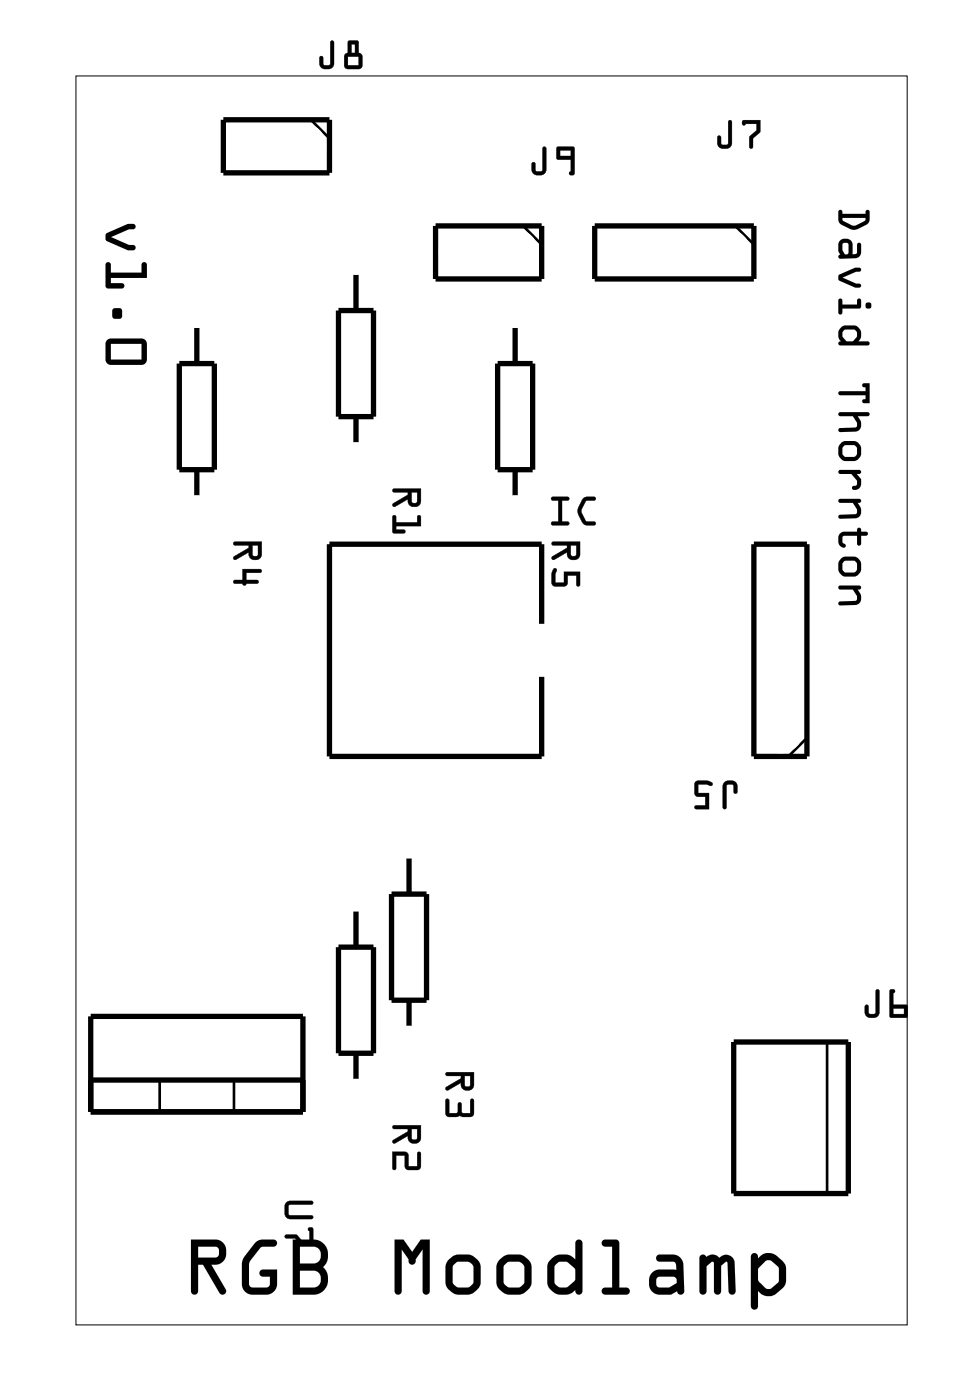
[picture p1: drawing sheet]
<svg xmlns="http://www.w3.org/2000/svg" width="47mm" height="67mm" viewBox="0 0 47 67" stroke-linecap="round" stroke-linejoin="round" font-family="sans-serif">
<path d="M3.6 3.6h39.8v59.8h-39.8z" fill="none" stroke="#000" stroke-width=".05"/>
<g fill="none" stroke="#000" stroke-width=".25">
<path d="M8.6 17.4h1.7v5.1h-1.7zM9.4 15.6v1.8M10.7 5.7h5.1v2.6h-5.1zM16.2 14.9h1.7v5h-1.7zM17 13v1.9M17 19.9v1.4M20.9 10.8h5v2.6h-5zM23.8 17.4h1.7v5.1h-1.7zM24.7 15.6v1.8M28.5 10.8h7.6v2.6h-7.6zM9.4 22.5v1.3M24.7 22.5v1.3"/>
<path d="M25.9 29.9v-3.8h-10.1v10.1h10.1v-3.8M36.1 26.1h2.5v10.1h-2.5zM4.3 48.7h10.2v4.5h-10.2zM4.3 51.7h10.2M16.2 45.3h1.7v5.1h-1.7zM17 43.5v1.8M17 50.4v1.4M18.7 42.8h1.7v5.1h-1.7zM19.6 41v1.8M19.6 47.9v1.3M35.1 49.9h5.5v7.2h-5.5z"/>
</g>
<path d="M14.9 5.7l.9 .9M25 10.8l.9 .9M35.2 10.8l.9 .9M38.6 35.3l-.9 .9M7.6 51.7v1.5M11.2 51.7v1.5M39.6 49.9v7.2" fill="none" stroke="#000" stroke-width=".13"/>
<g fill="#000">
<path d="M5.1 11.2l1-.5h.3a.13 .13 0 0 1 .1 .1 .13 .13 0 0 1-.1 .2h-.2l-.9 .3 .9 .4h.2a.13 .13 0 0 1 .1 .2 .13 .13 0 0 1-.1 .1h-.3l-1-.5zM5.1 12.6h.2v.5h1.5v-.4a.13 .13 0 0 1 .1-.2 .13 .13 0 0 1 .1 .2v.6h-1.7v.3h.5a.13 .13 0 0 1 .2 .1 .13 .13 0 0 1-.2 .1h-.6l-.1-.1zM5.4 14.8h.4v.4h-.4zM5.1 16.3l.2-.1h1.6l.1 .3v.8l-.2 .2h-1.6l-.1-.3v-.7zM5.3 16.5v.7h1.5v-.7z"/>
<path d="M5.1 11.2l1-.5h.3a.13 .13 0 0 1 .1 .1 .13 .13 0 0 1-.1 .2h-.2l-.9 .3 .9 .4h.2a.13 .13 0 0 1 .1 .2 .13 .13 0 0 1-.1 .1h-.3l-1-.5zM5.1 11.2v.3l1 .5h.3a.13 .13 0 0 0 .1-.1 .13 .13 0 0 0-.1-.2h-.2l-.9-.4 .9-.3h.2a.13 .13 0 0 0 .1-.2 .13 .13 0 0 0-.1-.1h-.3zM5.1 12.6h.2v.5h1.5v-.4a.13 .13 0 0 1 .1-.2 .13 .13 0 0 1 .1 .2v.6h-1.7v.3h.5a.13 .13 0 0 1 .2 .1 .13 .13 0 0 1-.2 .1h-.6l-.1-.1zM5.1 12.6v1.1l.1 .1h.6a.13 .13 0 0 0 .2-.1 .13 .13 0 0 0-.2-.1h-.5v-.3h1.7v-.6a.13 .13 0 0 0-.1-.2 .13 .13 0 0 0-.1 .2v.4h-1.5v-.5zM5.4 14.8h.4v.4h-.4zM5.4 14.8v.4h.4v-.4zM5.1 16.3l.2-.1h1.6l.1 .3v.8l-.2 .2h-1.6l-.1-.3v-.7zM5.1 16.3v.2v.7l.1 .3h1.6l.2-.2v-.8l-.1-.3h-1.6zM5.3 16.5v.7h1.5v-.7zM5.3 16.5h1.5v.7h-1.5z"/>
<path d="M15.8 2h.2v1a.37 .37 0 0 1-.4 .3 .37 .37 0 0 1-.3-.3v-.2a.1 .1 0 0 1 .1-.1 .1 .1 0 0 1 .1 .1v.3h.3zM15.8 2v1.1h-.3l-.1-.4h-.1v.3a.35 .35 0 0 0 .3 .3 .35 .35 0 0 0 .4-.3v-1zM16.7 2h.5v.5l.2 .2v.4l-.2 .2h-.5l-.2-.1v-.5l.2-.2zM16.7 2v.5l-.2 .2v.5l.2 .1h.5l.1-.2v-.4l-.1-.2v-.5zM16.7 2.7v.4h.5v-.4zM16.6 2.7h.6v.4h-.6zM16.8 2.1v.4h.2v-.4zM16.8 2.1h.2v.4h-.2z"/>
<path d="M15.8 2h.2v1a.36 .36 0 0 1-.4 .3 .36 .36 0 0 1-.3-.3v-.3h.1h.1v.4h.3zM16.7 2h.5v.5l.1 .2v.4l-.1 .2h-.5l-.2-.1v-.5l.2-.2zM16.7 2.7v.4h.5v-.4zM16.8 2.1v.4h.2v-.4z"/>
<path d="M26 7l.2 .1v1a.37 .37 0 0 1-.4 .3 .37 .37 0 0 1-.4-.3v-.2a.1 .1 0 0 1 .1-.1 .1 .1 0 0 1 .1 .1l.1 .3h.2zM26 7.1v1.1h-.3l-.2-.4v.3a.35 .35 0 0 0 .3 .3 .35 .35 0 0 0 .3-.3v-1zM26.7 7l.8 .1v1.2l-.2 .1a.09 .09 0 0 1-.1-.1 .09 .09 0 0 1 .1-.1v-.6h-.7zM26.7 7.1v.5h.6v.6v.1l.2 .1v-1.3zM26.8 7.2v.3h.5v-.3zM26.8 7.2h.5v.3h-.5z"/>
<path d="M26 7l.2 .1v1a.36 .36 0 0 1-.4 .3 .36 .36 0 0 1-.3-.3v-.3h.1l.1 .4h.3zM26.7 7l.8 .1v1.3l-.3-.1 .1-.1v-.6h-.7zM26.8 7.2v.3h.5v-.3z"/>
<path d="M34.9 5.8h.1v1.1a.37 .37 0 0 1-.3 .2 .37 .37 0 0 1-.4-.2v-.3a.1 .1 0 0 1 .1-.1 .1 .1 0 0 1 .1 .1l.1 .3h.2zM34.9 5.8v1.1h-.4l-.1-.4v.1v.3a.35 .35 0 0 0 .3 .2 .35 .35 0 0 0 .3-.2v-1.1zM35.5 5.8l.9-.1v.6l-.3 .3v.4a.1 .1 0 0 1-.1 .1 .1 .1 0 0 1-.1-.1v-.5l.3-.3v-.3h-.5l-.1 .1zM35.6 5.8v.2l.6-.1v.3l-.3 .4v.5h.1v-.5l.4-.3v-.5z"/>
<path d="M34.9 5.8h.1v1.1a.36 .36 0 0 1-.3 .2 .36 .36 0 0 1-.4-.2l.1-.4h.1v.4h.4zM35.6 5.8h.8v.5l-.3 .3-.1 .5h-.1v-.5l.3-.4v-.3l-.6 .1z"/>
<path d="M40.2 10.1h.1v.1h1.1v-.1a.1 .1 0 0 1 .1-.1 .1 .1 0 0 1 .1 .1v.6a.88 .88 0 0 1-1.3 .1l-.2-.2zM40.3 10.4l.1 .2 .5 .2 .5-.3v-.1zM40.2 11.5l.2-.1 .3 .1 .1 .2v.5l.2-.1v-.4a.1 .1 0 0 1 .1-.1 .1 .1 0 0 1 .1 .1v.5l-.1 .1-.9 .1a.1 .1 0 0 1-.1-.1 .1 .1 0 0 1 .1-.1l-.1-.2zM40.4 11.7l-.1 .3 .2 .2h.1v-.5zM40.2 13.2l.7-.4h.2a.1 .1 0 0 1 .1 .1 .1 .1 0 0 1-.1 .1l-.8 .3 .8 .3a.1 .1 0 0 1 .1 .1 .1 .1 0 0 1-.1 .1l-.9-.4zM40.2 14.3l.1 .1v.2h.7v-.2a.1 .1 0 0 1 .1-.1 .1 .1 0 0 1 .1 .1v.4h-.9v.2a.1 .1 0 0 1-.1 .1 .1 .1 0 0 1-.1-.1zM41.4 14.6a.15 .15 0 0 1 .3 0 .15 .15 0 0 1-.3 0zM40.3 15.7l.2-.1h.5a.45 .45 0 0 1 .2 .6l-.1 .1h.4a.1 .1 0 0 1 .1 .1 .1 .1 0 0 1-.1 .1h-1.3a.1 .1 0 0 1-.1-.1 .11 .11 0 0 1 .2-.1l-.2-.2zM40.4 15.8l-.1 .3 .2 .2h.3l.2-.2v-.2l-.1-.1zM40.2 18.8l1.2-.1v-.2a.1 .1 0 0 1-.1-.1 .1 .1 0 0 1 .1-.1h.2v1h-.2a.1 .1 0 0 1-.1-.1 .1 .1 0 0 1 .1-.1v-.2h-1.2h-.1zM40.2 19.8l1.3-.1a.1 .1 0 0 1 .1 .1 .1 .1 0 0 1-.1 .1h-.4a.42 .42 0 0 1 .1 .4 .42 .42 0 0 1-.3 .4h-.7a.1 .1 0 0 1-.1-.1 .1 .1 0 0 1 .1-.1h.8v-.3l-.2-.3h-.6zM40.1 21.6a.55 .55 0 0 1 1.1 0 .55 .55 0 0 1-1.1 0zM40.4 21.3l-.1 .4 .1 .2 .6-.1v-.3v-.2zM40.2 22.5h.9a.1 .1 0 0 1 .1 .1 .1 .1 0 0 1-.1 .1h-.1l.2 .2a.36 .36 0 0 1 0 .4 .36 .36 0 0 1-.4 .1 .13 .13 0 0 1 0-.1 .13 .13 0 0 1 .2-.1v-.2l-.2-.3h-.6zM40.2 23.9h.9a.1 .1 0 0 1 .1 .1 .1 .1 0 0 1-.1 .1 .42 .42 0 0 1 .1 .4 .42 .42 0 0 1-.3 .3h-.7a.1 .1 0 0 1-.1-.1 .1 .1 0 0 1 .1-.1h.8v-.2l-.2-.3h-.6zM40.2 25.5h.2h.6v-.1a.1 .1 0 0 1 .1-.1 .1 .1 0 0 1 .1 .1v.1h.3a.1 .1 0 0 1 .1 .1 .1 .1 0 0 1-.1 0h-.3v.4a.1 .1 0 0 1-.1 .1 .1 .1 0 0 1-.1-.1v-.4l-.6 .1-.1 .2 .2 .2-.1 .1a.38 .38 0 0 1-.3-.2 .38 .38 0 0 1 .1-.5zM40.1 27.2a.55 .55 0 0 1 1.1 0 .55 .55 0 0 1-1.1 0zM40.4 26.9l-.1 .3 .1 .2h.6v-.4v-.1zM40.2 28.1l.9-.1a.1 .1 0 0 1 .1 .1 .1 .1 0 0 1-.1 .1 .42 .42 0 0 1 .1 .4 .42 .42 0 0 1-.3 .4h-.7a.1 .1 0 0 1-.1-.1 .1 .1 0 0 1 .1-.1h.8v-.3l-.2-.3h-.6z"/>
<path d="M40.2 10.1h.1v.1h1.1v-.1a.1 .1 0 0 1 .1-.1 .1 .1 0 0 1 .1 .1v.5l-.1 .1-.6 .3-.7-.3zM40.2 10.1v.6l.7 .3 .6-.3 .1-.1v-.5a.1 .1 0 0 0-.1-.1 .1 .1 0 0 0-.1 .1v.1h-1.1v-.1zM40.3 10.4l.1 .2 .5 .2 .5-.3v-.1zM40.3 10.4h1.1v.1l-.5 .3-.5-.2zM40.2 11.5l.2-.1 .3 .1 .1 .2v.5l.2-.1v-.4a.1 .1 0 0 1 .1-.1 .1 .1 0 0 1 .1 .1v.5l-.1 .1-.9 .1a.1 .1 0 0 1-.1-.1 .1 .1 0 0 1 .1-.1l-.1-.2zM40.2 11.5l-.1 .5 .1 .2a.1 .1 0 0 0-.1 .1 .1 .1 0 0 0 .1 .1l.9-.1 .1-.1v-.5a.1 .1 0 0 0-.1-.1 .1 .1 0 0 0-.1 .1v.4l-.2 .1v-.5l-.1-.2-.2-.1zM40.4 11.7l-.1 .3 .2 .2h.1v-.5zM40.4 11.7h.2v.5h-.1l-.2-.2zM40.1 13.2l.8-.4h.2a.1 .1 0 0 1 .1 .1 .1 .1 0 0 1-.1 .1l-.8 .3 .8 .3a.1 .1 0 0 1 .1 .1 .1 .1 0 0 1-.1 .1l-.9-.4zM40.2 13.2v.2l.9 .4a.1 .1 0 0 0 .1-.1 .1 .1 0 0 0-.1-.1l-.8-.3 .8-.3a.1 .1 0 0 0 .1-.1 .1 .1 0 0 0-.1-.1h-.2zM40.2 14.3l.1 .1v.2h.7v-.2a.1 .1 0 0 1 .1-.1 .1 .1 0 0 1 .1 .1v.4h-.9v.2a.1 .1 0 0 1-.1 .1 .1 .1 0 0 1-.1-.1zM40.2 14.3l-.1 .7a.1 .1 0 0 0 .1 .1 .1 .1 0 0 0 .1-.1v-.2h.9v-.4a.1 .1 0 0 0-.1-.1 .1 .1 0 0 0-.1 .1v.2h-.7v-.2zM41.4 14.6a.15 .15 0 0 1 .3 0 .15 .15 0 0 1-.3 0zM41.4 14.6a.15 .15 0 0 0 .3 0 .15 .15 0 0 0-.3 0zM40.3 15.7l.2-.1h.5l.2 .3-.1 .4h.4a.1 .1 0 0 1 .1 .1 .1 .1 0 0 1-.1 .1h-1.3a.1 .1 0 0 1-.1-.1 .11 .11 0 0 1 .2-.1l-.2-.2zM40.3 15.7l-.2 .2 .2 .4a.11 .11 0 0 0-.2 .1 .1 .1 0 0 0 .1 .1h1.3a.1 .1 0 0 0 .1-.1 .1 .1 0 0 0-.1-.1h-.4l.1-.4-.2-.3h-.5zM40.4 15.8l-.1 .3 .2 .2h.3l.2-.2v-.2l-.1-.1zM40.4 15.8h.5l.1 .1v.2l-.2 .2h-.3l-.2-.2zM40.2 18.8l1.2-.1v-.2a.1 .1 0 0 1-.1-.1 .1 .1 0 0 1 .1-.1h.2v1h-.2a.1 .1 0 0 1-.1-.1 .1 .1 0 0 1 .1-.1v-.2h-1.2h-.1zM40.2 18.8v.1h1.2v.2a.1 .1 0 0 0-.1 .1 .1 .1 0 0 0 .1 .1h.2v-1h-.2a.1 .1 0 0 0-.1 .1 .1 .1 0 0 0 .1 .1v.2zM40.2 19.8l1.3-.1a.1 .1 0 0 1 .1 .1 .1 .1 0 0 1-.1 .1h-.4a.43 .43 0 0 1-.2 .8h-.7a.1 .1 0 0 1-.1-.1 .1 .1 0 0 1 .1-.1h.8v-.3l-.2-.3h-.6zM40.2 19.8v.1h.6l.2 .3v.3h-.8a.1 .1 0 0 0-.1 .1 .1 .1 0 0 0 .1 .1h.7a.35 .35 0 0 0 .3-.6l-.1-.2h.4a.1 .1 0 0 0 .1-.1 .1 .1 0 0 0-.1-.1zM40.1 21.6a.55 .55 0 0 1 1.1 0 .55 .55 0 0 1-1.1 0zM40.1 21.6a.55 .55 0 0 0 1.1 0 .55 .55 0 0 0-1.1 0zM40.4 21.3l-.1 .4 .1 .1h.6v-.3v-.2zM40.4 21.3h.6v.2v.3l-.6 .1-.1-.2zM40.2 22.5h.9a.1 .1 0 0 1 .1 .1 .1 .1 0 0 1-.1 .1h-.1l.2 .2a.36 .36 0 0 1 0 .4 .36 .36 0 0 1-.4 .1 .13 .13 0 0 1 0-.1 .13 .13 0 0 1 .2-.1v-.2l-.2-.3h-.6zM40.2 22.5v.2h.6l.2 .3v.3a.12 .12 0 0 0-.2 0 .12 .12 0 0 0 0 .1 .35 .35 0 0 0 .4-.1 .35 .35 0 0 0 0-.4l-.2-.2h.1a.1 .1 0 0 0 .1-.1 .1 .1 0 0 0-.1-.1zM40.2 23.9h.9a.1 .1 0 0 1 .1 .1 .1 .1 0 0 1-.1 .1 .43 .43 0 0 1-.2 .7h-.7a.1 .1 0 0 1-.1-.1 .1 .1 0 0 1 .1-.1h.8v-.2l-.2-.3h-.6zM40.2 23.9v.2h.6l.2 .3v.2h-.8a.1 .1 0 0 0-.1 .1 .1 .1 0 0 0 .1 .1h.7a.35 .35 0 0 0 .3-.5l-.1-.2a.1 .1 0 0 0 .1-.1 .1 .1 0 0 0-.1-.1zM40.2 25.5h.2h.6v-.1a.1 .1 0 0 1 .1-.1 .1 .1 0 0 1 .1 .1v.1h.3a.1 .1 0 0 1 .1 .1 .1 .1 0 0 1-.1 .1l-.3-.1v.4a.1 .1 0 0 1-.1 .1 .1 .1 0 0 1-.1-.1v-.4l-.6 .1-.1 .2 .1 .1a.1 .1 0 0 1 .1 .1 .1 .1 0 0 1-.1 .1l-.2-.2zM40.2 25.5a.41 .41 0 0 0 .2 .7l.1-.1-.2-.1 .1-.3 .6-.1v.4a.1 .1 0 0 0 .1 .1 .1 .1 0 0 0 .1-.1v-.4h.3a.1 .1 0 0 0 .1 0 .1 .1 0 0 0-.1-.1h-.3v-.1a.1 .1 0 0 0-.1-.1 .1 .1 0 0 0-.1 .1v.1h-.6zM40.1 27.2a.55 .55 0 0 1 1.1 0 .55 .55 0 0 1-1.1 0zM40.1 27.2a.55 .55 0 0 0 1.1 0 .55 .55 0 0 0-1.1 0zM40.4 26.9l-.1 .3 .1 .2h.6v-.4v-.1zM40.4 26.9h.6v.1v.4h-.6l-.1-.2zM40.2 28.1l.9-.1a.1 .1 0 0 1 .1 .1 .1 .1 0 0 1-.1 .1 .43 .43 0 0 1-.2 .8h-.7a.1 .1 0 0 1-.1-.1 .1 .1 0 0 1 .1-.1h.8v-.3l-.2-.3h-.6zM40.2 28.1v.1h.6l.2 .3v.3h-.8a.1 .1 0 0 0-.1 .1 .1 .1 0 0 0 .1 .1h.7a.35 .35 0 0 0 .3-.6l-.1-.2a.1 .1 0 0 0 .1-.1 .1 .1 0 0 0-.1-.1z"/>
<path d="M11.2 26l1.3-.1v.6a.31 .31 0 0 1-.3 .3 .31 .31 0 0 1-.3-.4l-.7 .4v-.1l.7-.5v-.1h-.7zM12.1 26.1v.5h.2l.1-.5zM11.6 27.2l.9 .1v.1h-.7v.4h.5l.1 .1h-.6l-.1 .1-.1-.1h-.4v-.1h.4z"/>
<path d="M11.2 26l1.3-.1v.6a.32 .32 0 0 1-.3 .3 .32 .32 0 0 1-.3-.4l-.6 .4a.1 .1 0 0 1-.1 0 .1 .1 0 0 1 0-.2l.7-.4v-.1h-.7zM11.2 26v.1h.7v.1l-.7 .4v.2l.7-.4a.31 .31 0 0 0 .3 .4 .31 .31 0 0 0 .3-.3v-.6zM12.1 26.1v.5h.2l.1-.5zM12.1 26.1h.3l-.1 .5h-.2zM11.6 27.2h.8a.1 .1 0 0 1 .1 .1 .1 .1 0 0 1-.1 .1h-.6v.4h.5a.1 .1 0 0 1 .1 .1 .1 .1 0 0 1-.1 .1l-.5-.1a.09 .09 0 0 1-.1 .1 .09 .09 0 0 1-.1-.1l-.3 .1a.1 .1 0 0 1-.1-.1 .1 .1 0 0 1 .1-.1h.3zM11.6 27.2v.6h-.4v.1h.4l.1 .1 .1-.1h.6l-.1-.1h-.5v-.4h.7v-.1z"/>
<path d="M18.8 23.4h1.4v.6a.31 .31 0 0 1-.4 .3 .31 .31 0 0 1-.3-.4l-.7 .4v-.2l.7-.4v-.1h-.7zM19.7 23.6v.4l.2 .1 .1-.5zM18.8 24.7h.2v.3h1v-.3h.1l.1 .5h-1.2v.2h.4v.1h-.6z"/>
<path d="M18.8 23.4h1.4v.6a.32 .32 0 0 1-.4 .3 .32 .32 0 0 1-.3-.4l-.6 .4a.1 .1 0 0 1-.1-.1 .1 .1 0 0 1 0-.1l.7-.4v-.1h-.7zM18.8 23.4v.2h.7v.1l-.7 .4v.2l.7-.4a.31 .31 0 0 0 .3 .4 .31 .31 0 0 0 .3-.3l.1-.6zM19.7 23.6v.4l.2 .1 .1-.5zM19.7 23.6h.3l-.1 .5-.2-.1zM18.8 24.7h.2v.3h1v-.2a.1 .1 0 0 1 .1-.1 .1 .1 0 0 1 .1 .1v.4h-1.2v.2h.3a.1 .1 0 0 1 .1 0 .1 .1 0 0 1-.1 .1h-.5zM18.8 24.7v.8h.6v-.1h-.4v-.2h1.2l-.1-.5h-.1v.3h-1v-.3z"/>
<path d="M26.4 23.8h.8a.1 .1 0 0 1 .1 .1 .1 .1 0 0 1-.1 .1h-.3v1h.3a.1 .1 0 0 1 .1 .1 .1 .1 0 0 1-.1 .1h-.7a.1 .1 0 0 1-.1-.1 .1 .1 0 0 1 .1-.1h.2v-1h-.3zM26.4 23.8v.1l.3 .1v1h-.3v.1h.8v-.1h-.3v-1l.3-.1v-.1zM27.9 23.9l.5-.1a.1 .1 0 0 1 .1 .1 .1 .1 0 0 1-.1 .1h-.3l-.3 .5 .3 .5h.3a.1 .1 0 0 1 .1 .1 .1 .1 0 0 1-.1 .1l-.4-.1-.3-.4v-.3zM27.9 23.9l-.2 .4a.83 .83 0 0 0 .3 .8h.4h.1v-.1h-.4l-.3-.4v-.2l.3-.4 .4-.1v-.1h-.4z"/>
<path d="M26.4 23.8h.8v.2h-.3v1h.3v.1h-.8v-.1h.3v-1h-.3zM27.9 23.9l.2-.1h.4v.2h-.4l-.3 .5 .3 .5h.4v.1h-.1a.6 .6 0 0 1-.7-.5v-.3z"/>
<path d="M26.4 26l1.4-.1v.6a.31 .31 0 0 1-.4 .3 .31 .31 0 0 1-.3-.4l-.6 .4-.1-.1 .7-.5v-.1h-.6zM27.3 26.1v.5h.2l.1-.5zM26.5 27.2l.2 .1-.1 .6h.4v-.5h.8v.6h-.2v-.4h-.4l-.1 .4-.6 .1-.1-.2v-.4z"/>
<path d="M26.4 26l1.4-.1v.6a.32 .32 0 0 1-.4 .3 .32 .32 0 0 1-.3-.4l-.6 .4a.1 .1 0 0 1-.1 0 .1 .1 0 0 1 0-.2l.7-.4v-.1h-.6zM26.4 26l.1 .1h.7v.1l-.7 .4v.2l.7-.4a.31 .31 0 0 0 .2 .4 .31 .31 0 0 0 .4-.3v-.6zM27.3 26.1v.5h.2l.1-.5zM27.3 26.1h.3l-.1 .5h-.2zM26.5 27.2l.2 .1-.1 .6h.4v-.5h.8v.6a.1 .1 0 0 1-.1 .1 .1 .1 0 0 1-.1-.1v-.4h-.4v.4l-.1 .1-.6-.1-.1-.5zM26.5 27.2l-.1 .3v.4l.1 .2 .6-.1 .1-.5h.4v.5h.2v-.6h-.8v.5h-.4v-.6z"/>
<path d="M34.7 37.5l.4-.1 .2 .2v.3l-.1 .1-.1-.1v-.3h-.3v1.1h-.1h-.1v-1.1zM33.3 37.4h.5a.15 .15 0 0 1 .2 0 .15 .15 0 0 1 0 .2h-.6v.4h.5v.7h-.6v-.1h.5v-.5h-.4l-.1-.1z"/>
<path d="M34.7 37.4h.2h.3l.1 .5a.1 .1 0 0 1-.1 .1 .1 .1 0 0 1-.1-.1v-.3h-.3v1.1a.1 .1 0 0 1-.1 0 .1 .1 0 0 1-.1 0v-1.1zM34.7 37.5l-.1 .1v1.1h.1h.1v-1.1h.3l.1 .4 .1-.1v-.3l-.2-.2zM33.3 37.4h.5h.3a.1 .1 0 0 1 0 .2 .1 .1 0 0 1-.1 0h-.6v.4h.6v.7h-.7a.1 .1 0 0 1-.1 0 .1 .1 0 0 1 .1-.1h.5v-.5h-.4l-.1-.1zM33.3 37.4v.6l.1 .1h.4v.5h-.5v.1h.6v-.7h-.5v-.5l.6 .1 .1-.1-.2-.1z"/>
<path d="M13.7 57.6l.2-.1h1l.1 .1-.1 .1h-1l-.1 .4 .1 .1h1l.1 .1h-1.2l-.2-.2zM13.7 59.1h.5l.3 .4h.3v-.6h-.1l.2-.1 .1 .8h-.6l-.3-.3h-.4z"/>
<path d="M13.7 57.6l.2-.1h1a.1 .1 0 0 1 .1 .1 .1 .1 0 0 1-.1 .1h-1l-.1 .1 .1 .4h1a.1 .1 0 0 1 .1 .1 .1 .1 0 0 1-.1 .1h-1.1l-.2-.3zM13.7 57.6l-.1 .5 .2 .2h1.2l-.1-.1h-1l-.1-.1 .1-.4h1l.1-.1-.1-.1h-1zM13.7 59.1h.5l.3 .4h.3v-.6h-.1l.2-.1 .1 .8h-.6l-.3-.3h-.4zM13.7 59.1v.2h.4l.3 .3h.6l-.1-.8-.1 .1v.6h-.3l-.3-.4z"/>
<path d="M18.8 53.9h1.4v.6a.31 .31 0 0 1-.4 .2 .31 .31 0 0 1-.3-.3l-.7 .3v-.1l.7-.4v-.1l-.7-.1zM19.7 54.1v.4l.2 .1 .1-.5zM18.8 55.1l.7 .1 .1 .6h.4v-.6h.1v.7l-.1 .1h-.5l-.1-.2v-.5h-.4v.6l-.2 .1z"/>
<path d="M18.8 53.9h1.4v.6a.32 .32 0 0 1-.4 .3 .32 .32 0 0 1-.3-.4l-.6 .3a.1 .1 0 0 1-.1 0 .1 .1 0 0 1 0-.1l.7-.4v-.1h-.7zM18.8 53.9v.1h.7v.2l-.7 .4v.1l.7-.3a.31 .31 0 0 0 .3 .3 .31 .31 0 0 0 .3-.2l.1-.6zM19.7 54.1v.4l.2 .1 .1-.5zM19.7 54h.3l-.1 .6-.2-.1zM18.8 55.1l.7 .1 .1 .6h.4v-.6a.1 .1 0 0 1 .1-.1 .1 .1 0 0 1 .1 .1v.6l-.2 .2h-.6v-.7h-.4v.6a.1 .1 0 0 1-.1 .1 .1 .1 0 0 1-.1-.1zM18.8 55.1v.9l.2-.1v-.6h.4v.5l.1 .2h.5l.1-.1v-.7h-.1v.6h-.5v-.6z"/>
<path d="M21.4 51.4l1.3-.1v.6a.31 .31 0 0 1-.4 .3 .31 .31 0 0 1-.2-.4l-.7 .4-.1-.1 .8-.5v-.1h-.7zM22.2 51.5l.1 .5h.2v-.5zM21.4 52.6l.1 .1v.6h.4v-.5h.1h.1v.5h.4v-.6l.1-.1 .1 .8-.2 .1-.5-.1-.6 .1-.1-.2z"/>
<path d="M21.3 51.4l1.4-.1v.6a.32 .32 0 0 1-.4 .3 .32 .32 0 0 1-.2-.4l-.6 .4a.1 .1 0 0 1-.2 0 .11 .11 0 0 1 .1-.2l.7-.4v-.1h-.7zM21.4 51.4v.1h.7v.1l-.7 .4v.2l.7-.4a.31 .31 0 0 0 .2 .4 .31 .31 0 0 0 .4-.3v-.6zM22.2 51.5l.1 .5h.2v-.5zM22.2 51.5h.3v.5h-.3zM21.3 52.6l.2 .1v.6h.4v-.4a.1 .1 0 0 1 .1-.1 .1 .1 0 0 1 .1 .1v.4h.4v-.6a.1 .1 0 0 1 .1-.1 .1 .1 0 0 1 .1 .1v.6l-.1 .2-.6-.1-.5 .1-.2-.2zM21.4 52.6l-.1 .7 .1 .2 .6-.1 .5 .1 .2-.1-.1-.8-.1 .1v.6h-.4v-.5h-.1h-.1v.5h-.4v-.6z"/>
<path d="M41.9 47.4l.2 .1v1a.37 .37 0 0 1-.3 .2 .37 .37 0 0 1-.4-.2v-.3a.1 .1 0 0 1 .1-.1 .1 .1 0 0 1 .1 .1v.3h.3zM42 47.4l-.1 1.1h-.3l-.1-.4-.1 .1v.3a.35 .35 0 0 0 .4 .2 .35 .35 0 0 0 .3-.2v-1zM42.6 47.4h.2a.09 .09 0 0 1 .1 .1 .09 .09 0 0 1-.1 0v.6l.7 .1-.1 .5h-.8zM42.6 47.4v1.3h.8v-.5l-.6-.1v-.6zM42.8 48.3v.3h.5v-.3zM42.8 48.3h.5v.3h-.5z"/>
<path d="M42 47.4l.1 .1v1a.36 .36 0 0 1-.3 .2 .36 .36 0 0 1-.4-.2v-.3l.1-.1 .1 .1v.3h.3zM42.6 47.4h.2v.1v.6l.7 .1-.1 .5h-.8zM42.8 48.3v.3h.5v-.3z"/>
<path d="M9.1 59.3h1.2a.61 .61 0 0 1 .5 .7 .61 .61 0 0 1-.7 .6l.7 1.1a.17 .17 0 0 1-.1 .3 .17 .17 0 0 1-.2-.1l-.8-1.3h-.2v1.2a.17 .17 0 0 1-.2 .2 .17 .17 0 0 1-.2-.2zM9.1 59.3v2.5a.17 .17 0 0 0 .2 .2 .17 .17 0 0 0 .2-.2v-1.3h.2l.8 1.4a.17 .17 0 0 0 .2 .1 .17 .17 0 0 0 .1-.3l-.7-1.2a.61 .61 0 0 0 .7-.4 .61 .61 0 0 0-.5-.8zM9.5 59.7v.5h.8l.2-.1v-.3l-.1-.1zM9.5 59.7h.9l.1 .1v.3l-.2 .1h-.8zM12.2 59.5l.2-.1 .7-.1a.17 .17 0 0 1 .2 .2 .17 .17 0 0 1-.2 .2h-.6l-.6 .7 .1 1.2h.9v-.5h-.3a.17 .17 0 0 1-.2-.1 .17 .17 0 0 1 .2-.2h.7v.7a.52 .52 0 0 1-.5 .5h-.7a.51 .51 0 0 1-.5-.5v-1.1zM12.2 59.5l-.6 .9v1.1a.51 .51 0 0 0 .5 .5h.7a.52 .52 0 0 0 .5-.5v-.7h-.7a.17 .17 0 0 0-.2 .2 .17 .17 0 0 0 .2 .1h.3v.5h-.9l-.1-1.2 .6-.7h.6a.17 .17 0 0 0 .2-.2 .17 .17 0 0 0-.2-.2l-.7 .1zM14 59.3h1a.76 .76 0 0 1 .7 .6 .76 .76 0 0 1-.2 .8 .76 .76 0 0 1 .2 .8 .76 .76 0 0 1-.7 .5h-1zM14 59.3v2.7h1a.75 .75 0 0 0 .7-.5 .75 .75 0 0 0-.2-.8 .77 .77 0 0 0 .2-.8 .77 .77 0 0 0-.7-.6zM14.4 60.8v.8h.6a.41 .41 0 0 0 .4-.4 .41 .41 0 0 0-.4-.4zM14.4 60.8h.6a.41 .41 0 0 1 .4 .4 .41 .41 0 0 1-.4 .4h-.6zM14.4 59.7v.8h.6a.41 .41 0 0 0 .4-.4 .41 .41 0 0 0-.4-.4zM14.4 59.7h.6a.41 .41 0 0 1 .4 .4 .41 .41 0 0 1-.4 .4h-.6zM18.9 59.3h.4l.4 .6 .4-.6h.5v2.5a.17 .17 0 0 1-.2 .2 .17 .17 0 0 1-.2-.2v-2l-.3 .5a.19 .19 0 0 1-.2 .3 .19 .19 0 0 1-.1-.3l-.4-.5v2a.17 .17 0 0 1-.1 .2 .17 .17 0 0 1-.2-.2zM18.9 59.3v2.5a.17 .17 0 0 0 .2 .2 .17 .17 0 0 0 .1-.2v-2l.4 .5a.19 .19 0 0 0 .1 .2 .19 .19 0 0 0 .2-.2l.3-.5v2a.17 .17 0 0 0 .2 .2 .17 .17 0 0 0 .2-.2v-2.5h-.5l-.4 .6-.4-.6zM21.5 60.3l.3-.2h.6h.2l.3 .3 .1 .3v.8l-.2 .3-.2 .2h-.7l-.5-.3-.1-1zM21.5 60.3l-.2 .4v.8l.3 .4 .4 .1a.81 .81 0 0 0 .8-.2l.2-.3v-1l-.3-.3-.3-.1a.85 .85 0 0 0-.9 .2zM21.7 60.6v.9l.3 .1h.5l.2-.2-.1-.8-.2-.2h-.5zM21.7 60.5l.2-.1h.5l.2 .2 .1 .8-.2 .2h-.5l-.3-.1zM23.9 60.3l.3-.2h.7h.2l.3 .3 .1 .3-.1 .8-.2 .3-.2 .2h-.7l-.5-.3v-1zM23.9 60.3l-.1 .4v.8l.3 .4 .3 .1a.81 .81 0 0 0 .8-.2l.2-.3v-1l-.3-.3-.3-.1a.85 .85 0 0 0-.9 .2zM24.2 60.6l-.1 .9 .3 .1h.5l.2-.2v-.8l-.3-.2h-.5zM24.2 60.5l.1-.1h.5l.3 .2v.8l-.2 .2h-.5l-.3-.1zM26.4 60.3l.1-.1a.9 .9 0 0 1 .8-.1l.2 .2v-.8a.17 .17 0 0 1 .2-.2 .17 .17 0 0 1 .2 .2v2.3a.18 .18 0 0 1-.2 .2 .18 .18 0 0 1-.2-.2l-.3 .2h-.4l-.5-.3-.1-1zM26.4 60.3l-.2 .4 .1 1 .5 .3h.4l.3-.2a.17 .17 0 0 0 .2 .2 .17 .17 0 0 0 .2-.2v-2.3a.17 .17 0 0 0-.2-.2 .17 .17 0 0 0-.2 .2v.8l-.2-.2a.9 .9 0 0 0-.8 .1zM26.6 60.5v1l.2 .1h.3l.4-.3v-.5l-.4-.4h-.3zM26.6 60.5l.2-.1h.3l.4 .4v.5l-.4 .3h-.3l-.2-.1zM28.9 59.4l.6-.1 .1 .2 .1 2.1h.3a.17 .17 0 0 1 .2 .2 .17 .17 0 0 1-.2 .2h-1a.17 .17 0 0 1-.2-.2 .17 .17 0 0 1 .2-.2h.3v-1.9h-.4l-.1-.1zM28.9 59.4l-.1 .2 .1 .1h.4v1.9h-.3a.17 .17 0 0 0-.2 .2 .17 .17 0 0 0 .2 .2h1a.17 .17 0 0 0 .2-.2 .17 .17 0 0 0-.2-.2h-.4v-2.1l-.1-.2zM31.5 60.1a1.34 1.34 0 0 1 1.1 .1l.1 .4 .1 1.2a.17 .17 0 0 1-.2 .2 .17 .17 0 0 1-.2-.2l-.3 .2a.94 .94 0 0 1-1-.3 .61 .61 0 0 1 .5-.9h.8v-.3l-.2-.1h-.7l-.1-.1zM31.5 60.1l-.1 .2 .1 .1h.8l.1 .4h-.1a1.39 1.39 0 0 0-1.1 .1 .64 .64 0 0 0 .4 1.1 .89 .89 0 0 0 .8-.2 .17 .17 0 0 0 .2 .2 .17 .17 0 0 0 .2-.2l-.1-1.2a.51 .51 0 0 0-.5-.5zM31.5 61.2l-.1 .3 .1 .1h.5l.4-.2-.1-.3zM31.5 61.2l.8-.1 .1 .3a.86 .86 0 0 1-.9 .2l-.1-.1zM33.5 60.1h.2l.1 .1a.42 .42 0 0 1 .6 0 .41 .41 0 0 1 .5-.1 .41 .41 0 0 1 .3 .4v1.3a.17 .17 0 0 1-.1 .2 .17 .17 0 0 1-.2-.2l-.1-1.3v-.1l-.3 .2v1.2a.17 .17 0 0 1-.1 .2 .17 .17 0 0 1-.2-.2v-1.3l-.1-.1-.3 .2v1.2a.17 .17 0 0 1-.1 .2 .17 .17 0 0 1-.2-.2zM33.5 60.1v1.7a.17 .17 0 0 0 .2 .2 .17 .17 0 0 0 .1-.2v-1.2l.3-.2 .1 .1v1.3a.17 .17 0 0 0 .2 .2 .17 .17 0 0 0 .1-.2v-1.2l.3-.2 .1 1.4a.17 .17 0 0 0 .2 .2 .17 .17 0 0 0 .1-.2v-1.3a.41 .41 0 0 0-.3-.4 .41 .41 0 0 0-.5 .1 .41 .41 0 0 0-.6 0l-.1-.1zM36 60a.19 .19 0 0 1 .2 0 .19 .19 0 0 1 .1 .3l.1-.1a.7 .7 0 0 1 1.1 .2l.1 .3v.6a.77 .77 0 0 1-.4 .6 .62 .62 0 0 1-.9-.1v.7a.17 .17 0 0 1-.2 .2 .17 .17 0 0 1-.2-.2zM36 60v2.5a.17 .17 0 0 0 .1 .2 .17 .17 0 0 0 .2-.2v-.7a.62 .62 0 0 0 .9 .1l.4-.3v-.3v-.7l-.3-.4a.62 .62 0 0 0-1 .1 .18 .18 0 0 0-.1-.3 .18 .18 0 0 0-.2 0zM36.6 60.4l-.3 .3v.7a.69 .69 0 0 0 .6 .3l.4-.3v-.7l-.4-.4zM36.6 60.4l.3-.1 .4 .5v.6l-.5 .3h-.2l-.3-.4v-.6z"/>
<path d="M9.1 59.3h1.2a.61 .61 0 0 1 .5 .7 .61 .61 0 0 1-.7 .6l.7 1.1a.17 .17 0 0 1-.1 .3 .17 .17 0 0 1-.2-.1l-.8-1.3h-.2v1.2a.17 .17 0 0 1-.2 .2 .17 .17 0 0 1-.2-.2zM9.5 59.7v.5h.8l.2-.1v-.3l-.1-.1zM12.2 59.5l.2-.1 .7-.1a.17 .17 0 0 1 .2 .2 .17 .17 0 0 1-.2 .2h-.6l-.6 .7 .1 1.2h.9v-.5h-.3a.17 .17 0 0 1-.2-.1 .17 .17 0 0 1 .2-.2h.7v.7a.52 .52 0 0 1-.5 .5h-.7a.51 .51 0 0 1-.5-.5v-1.1zM14 59.3h1a.76 .76 0 0 1 .7 .6 .76 .76 0 0 1-.2 .8 .76 .76 0 0 1 .2 .8 .76 .76 0 0 1-.7 .5h-1zM14.4 60.8v.8h.6a.41 .41 0 0 0 .4-.4 .41 .41 0 0 0-.4-.4zM14.4 59.7v.8h.6a.41 .41 0 0 0 .4-.4 .41 .41 0 0 0-.4-.4zM18.9 59.3h.4l.4 .6 .4-.6h.5v2.5a.17 .17 0 0 1-.2 .2 .17 .17 0 0 1-.2-.2v-2l-.3 .5a.19 .19 0 0 1-.2 .3 .19 .19 0 0 1-.1-.3l-.4-.5v2a.17 .17 0 0 1-.1 .2 .17 .17 0 0 1-.2-.2zM21.5 60.3a.85 .85 0 0 1 .9-.2l.3 .1 .3 .3v1l-.2 .3a.85 .85 0 0 1-.9 .2l-.3-.2-.3-.3v-.8zM21.7 60.6v.9l.3 .1h.5l.2-.2-.1-.8-.2-.2h-.5zM23.9 60.3h.1a.85 .85 0 0 1 .9-.2l.3 .1 .2 .3v1l-.2 .3a.85 .85 0 0 1-.9 .2l-.3-.2-.2-.3v-.8zM24.2 60.6l-.1 .9 .3 .1h.5l.2-.2v-.8l-.3-.2h-.5zM26.4 60.3a.77 .77 0 0 1 .8-.2l.3 .2v-.8a.17 .17 0 0 1 .2-.2 .17 .17 0 0 1 .2 .2v2.3a.17 .17 0 0 1-.2 .2 .17 .17 0 0 1-.2-.2l-.3 .2h-.4l-.5-.3-.1-1zM26.6 60.5v1l.2 .1h.3l.4-.3v-.5l-.4-.4h-.3zM28.9 59.4l.6-.1 .1 .2 .1 2.1h.3a.17 .17 0 0 1 .2 .2 .17 .17 0 0 1-.2 .2h-1a.17 .17 0 0 1-.2-.2 .17 .17 0 0 1 .2-.2h.3v-1.9h-.4l-.1-.1zM31.5 60.1a1.34 1.34 0 0 1 1.1 .1l.1 .4 .1 1.2a.17 .17 0 0 1-.2 .2 .17 .17 0 0 1-.2-.2 .93 .93 0 0 1-1.3-.1 .61 .61 0 0 1 .5-.9h.6a.15 .15 0 0 0 .2-.1 .15 .15 0 0 0 0-.2l-.2-.1h-.7l-.1-.1zM31.5 61.2l-.1 .3 .1 .1h.5l.4-.2-.1-.3zM33.5 60.1h.2l.1 .1a.41 .41 0 0 1 .6 0h.1a.4 .4 0 0 1 .4-.1 .4 .4 0 0 1 .3 .4v1.3a.17 .17 0 0 1-.1 .2 .17 .17 0 0 1-.2-.2l-.1-1.4-.3 .2v1.2a.17 .17 0 0 1-.1 .2 .17 .17 0 0 1-.2-.2v-1.3l-.1-.1-.3 .2v1.2a.17 .17 0 0 1-.1 .2 .17 .17 0 0 1-.2-.2zM36 60h.2l.1 .3 .1-.1a.7 .7 0 0 1 1.1 .2l.1 .3a1.02 1.02 0 0 1-.8 1.4l-.2-.1-.3-.2v.7a.17 .17 0 0 1-.2 .2 .17 .17 0 0 1-.2-.2zM36.6 60.4l-.3 .3v.7a.69 .69 0 0 0 .6 .3l.4-.3v-.7l-.4-.4z"/>
</g>
<path d="M24 26.6h1.4v1.4h-1.4z" fill="#fff"/>
<path d="M24 26.6h1.4v1.4h-1.4z" fill="none" stroke="#fff" stroke-width=".76" stroke-linecap="butt"/>
<circle cx="24.7" cy="27.3" r=".7" fill="#fff"/>
<circle cx="24.7" cy="27.3" r=".7" fill="none" stroke="#fff" stroke-width=".76" stroke-linecap="butt"/>
<circle cx="24.7" cy="34.9" r=".7" fill="#fff"/>
<circle cx="24.7" cy="34.9" r=".7" fill="none" stroke="#fff" stroke-width=".76" stroke-linecap="butt"/>
<circle cx="22.1" cy="27.3" r=".7" fill="#fff"/>
<circle cx="22.1" cy="27.3" r=".7" fill="none" stroke="#fff" stroke-width=".76" stroke-linecap="butt"/>
<circle cx="22.1" cy="34.9" r=".7" fill="#fff"/>
<circle cx="22.1" cy="34.9" r=".7" fill="none" stroke="#fff" stroke-width=".76" stroke-linecap="butt"/>
<circle cx="19.6" cy="27.3" r=".7" fill="#fff"/>
<circle cx="19.6" cy="27.3" r=".7" fill="none" stroke="#fff" stroke-width=".76" stroke-linecap="butt"/>
<circle cx="19.6" cy="34.9" r=".7" fill="#fff"/>
<circle cx="19.6" cy="34.9" r=".7" fill="none" stroke="#fff" stroke-width=".76" stroke-linecap="butt"/>
<circle cx="17" cy="27.3" r=".7" fill="#fff"/>
<circle cx="17" cy="27.3" r=".7" fill="none" stroke="#fff" stroke-width=".76" stroke-linecap="butt"/>
<circle cx="17" cy="34.9" r=".7" fill="#fff"/>
<circle cx="17" cy="34.9" r=".7" fill="none" stroke="#fff" stroke-width=".76" stroke-linecap="butt"/>
<path d="M11.2 49.4h1.6v1.6h-1.6z" fill="#fff"/>
<path d="M11.2 49.4h1.6v1.6h-1.6z" fill="none" stroke="#fff" stroke-width=".76" stroke-linecap="butt"/>
<circle cx="12" cy="50.2" r=".79" fill="#fff"/>
<circle cx="12" cy="50.2" r=".79" fill="none" stroke="#fff" stroke-width=".76" stroke-linecap="butt"/>
<circle cx="9.4" cy="50.2" r=".79" fill="#fff"/>
<circle cx="9.4" cy="50.2" r=".79" fill="none" stroke="#fff" stroke-width=".76" stroke-linecap="butt"/>
<circle cx="6.9" cy="50.2" r=".79" fill="#fff"/>
<circle cx="6.9" cy="50.2" r=".79" fill="none" stroke="#fff" stroke-width=".76" stroke-linecap="butt"/>
<circle cx="9.4" cy="14.6" r=".7" fill="#fff"/>
<circle cx="9.4" cy="14.6" r=".7" fill="none" stroke="#fff" stroke-width=".76" stroke-linecap="butt"/>
<circle cx="9.4" cy="24.8" r=".7" fill="#fff"/>
<circle cx="9.4" cy="24.8" r=".7" fill="none" stroke="#fff" stroke-width=".76" stroke-linecap="butt"/>
<circle cx="19.6" cy="40" r=".7" fill="#fff"/>
<circle cx="19.6" cy="40" r=".7" fill="none" stroke="#fff" stroke-width=".76" stroke-linecap="butt"/>
<circle cx="19.6" cy="50.2" r=".7" fill="#fff"/>
<circle cx="19.6" cy="50.2" r=".7" fill="none" stroke="#fff" stroke-width=".76" stroke-linecap="butt"/>
<circle cx="17" cy="42.6" r=".7" fill="#fff"/>
<circle cx="17" cy="42.6" r=".7" fill="none" stroke="#fff" stroke-width=".76" stroke-linecap="butt"/>
<circle cx="17" cy="52.7" r=".7" fill="#fff"/>
<circle cx="17" cy="52.7" r=".7" fill="none" stroke="#fff" stroke-width=".76" stroke-linecap="butt"/>
<circle cx="17" cy="12.1" r=".7" fill="#fff"/>
<circle cx="17" cy="12.1" r=".7" fill="none" stroke="#fff" stroke-width=".76" stroke-linecap="butt"/>
<circle cx="17" cy="22.2" r=".7" fill="#fff"/>
<circle cx="17" cy="22.2" r=".7" fill="none" stroke="#fff" stroke-width=".76" stroke-linecap="butt"/>
<circle cx="24.7" cy="14.6" r=".7" fill="#fff"/>
<circle cx="24.7" cy="14.6" r=".7" fill="none" stroke="#fff" stroke-width=".76" stroke-linecap="butt"/>
<circle cx="24.7" cy="24.8" r=".7" fill="#fff"/>
<circle cx="24.7" cy="24.8" r=".7" fill="none" stroke="#fff" stroke-width=".76" stroke-linecap="butt"/>
<circle cx="34.8" cy="12.1" r=".74" fill="#fff"/>
<circle cx="34.8" cy="12.1" r=".74" fill="none" stroke="#fff" stroke-width=".76" stroke-linecap="butt"/>
<circle cx="32.3" cy="12.1" r=".74" fill="#fff"/>
<circle cx="32.3" cy="12.1" r=".74" fill="none" stroke="#fff" stroke-width=".76" stroke-linecap="butt"/>
<circle cx="29.7" cy="12.1" r=".74" fill="#fff"/>
<circle cx="29.7" cy="12.1" r=".74" fill="none" stroke="#fff" stroke-width=".76" stroke-linecap="butt"/>
<circle cx="24.7" cy="12.1" r=".74" fill="#fff"/>
<circle cx="24.7" cy="12.1" r=".74" fill="none" stroke="#fff" stroke-width=".76" stroke-linecap="butt"/>
<circle cx="22.1" cy="12.1" r=".74" fill="#fff"/>
<circle cx="22.1" cy="12.1" r=".74" fill="none" stroke="#fff" stroke-width=".76" stroke-linecap="butt"/>
<circle cx="14.5" cy="7" r=".74" fill="#fff"/>
<circle cx="14.5" cy="7" r=".74" fill="none" stroke="#fff" stroke-width=".76" stroke-linecap="butt"/>
<circle cx="12" cy="7" r=".74" fill="#fff"/>
<circle cx="12" cy="7" r=".74" fill="none" stroke="#fff" stroke-width=".76" stroke-linecap="butt"/>
<circle cx="37.4" cy="34.9" r=".74" fill="#fff"/>
<circle cx="37.4" cy="34.9" r=".74" fill="none" stroke="#fff" stroke-width=".76" stroke-linecap="butt"/>
<circle cx="37.4" cy="32.4" r=".74" fill="#fff"/>
<circle cx="37.4" cy="32.4" r=".74" fill="none" stroke="#fff" stroke-width=".76" stroke-linecap="butt"/>
<circle cx="37.4" cy="29.9" r=".74" fill="#fff"/>
<circle cx="37.4" cy="29.9" r=".74" fill="none" stroke="#fff" stroke-width=".76" stroke-linecap="butt"/>
<circle cx="37.4" cy="27.3" r=".74" fill="#fff"/>
<circle cx="37.4" cy="27.3" r=".74" fill="none" stroke="#fff" stroke-width=".76" stroke-linecap="butt"/>
<circle cx="39.9" cy="60.3" r="1.1" fill="#fff"/>
<circle cx="39.9" cy="60.3" r="1.1" fill="none" stroke="#fff" stroke-width=".25"/>
<circle cx="6.9" cy="60.3" r="1.1" fill="#fff"/>
<circle cx="6.9" cy="60.3" r="1.1" fill="none" stroke="#fff" stroke-width=".25"/>
<circle cx="6.9" cy="7" r="1.1" fill="#fff"/>
<circle cx="6.9" cy="7" r="1.1" fill="none" stroke="#fff" stroke-width=".25"/>
<circle cx="39.9" cy="7" r="1.1" fill="#fff"/>
<circle cx="39.9" cy="7" r="1.1" fill="none" stroke="#fff" stroke-width=".25"/>
<path d="M36.6 51h1.5v1.5h-1.5z" fill="#fff"/>
<path d="M36.6 51h1.5v1.5h-1.5z" fill="none" stroke="#fff" stroke-width=".76" stroke-linecap="butt"/>
<circle cx="37.4" cy="51.8" r=".76" fill="#fff"/>
<circle cx="37.4" cy="51.8" r=".76" fill="none" stroke="#fff" stroke-width=".76" stroke-linecap="butt"/>
<circle cx="37.4" cy="55.3" r=".76" fill="#fff"/>
<circle cx="37.4" cy="55.3" r=".76" fill="none" stroke="#fff" stroke-width=".76" stroke-linecap="butt"/>
</svg>
